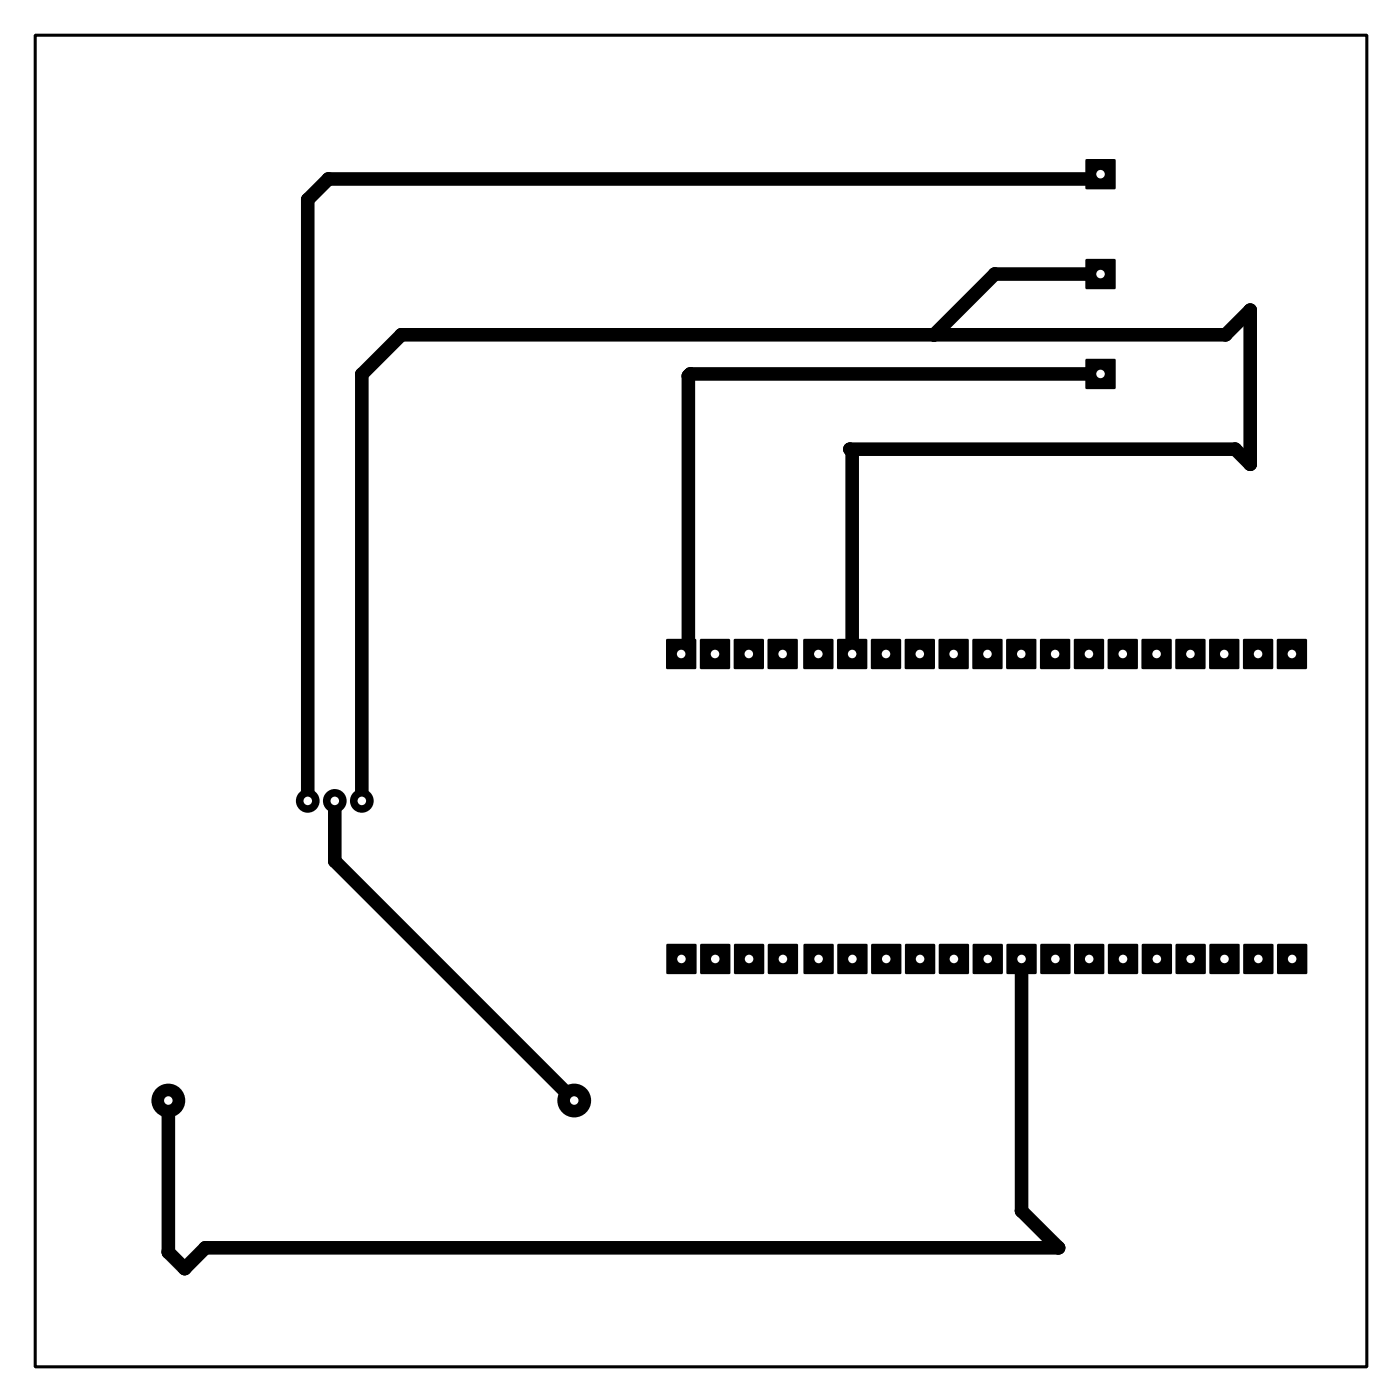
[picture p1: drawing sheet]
<svg xmlns="http://www.w3.org/2000/svg" width="105mm" height="105mm" viewBox="0 0 105 105" stroke-linecap="round" stroke-linejoin="round" font-family="sans-serif">
<g fill="#000">
<path d="M81.5 12h2.2v2.2h-2.2z" fill-rule="evenodd"/>
<path d="M81.5 19.5h2.2v2.2h-2.2z" fill-rule="evenodd"/>
<path d="M81.5 27h2.2v2.2h-2.2z" fill-rule="evenodd"/>
<path d="M50 48h2.3v2.2h-2.3z" fill-rule="evenodd"/>
<path d="M52.6 48h2.2v2.2h-2.2z" fill-rule="evenodd"/>
<path d="M55.1 48h2.2v2.2h-2.2z" fill-rule="evenodd"/>
<path d="M57.7 48h2.2v2.2h-2.2z" fill-rule="evenodd"/>
<path d="M60.3 48h2.3v2.2h-2.3z" fill-rule="evenodd"/>
<path d="M62.9 48h2.2v2.2h-2.2z" fill-rule="evenodd"/>
<path d="M65.4 48h2.2v2.2h-2.2z" fill-rule="evenodd"/>
<path d="M68 48h2.2v2.2h-2.2z" fill-rule="evenodd"/>
<path d="M70.5 48h2.2v2.2h-2.2z" fill-rule="evenodd"/>
<path d="M73 48h2.3v2.2h-2.3z" fill-rule="evenodd"/>
<path d="M75.6 48h2.2v2.2h-2.2z" fill-rule="evenodd"/>
<path d="M78.1 48h2.2v2.2h-2.2z" fill-rule="evenodd"/>
<path d="M80.7 48h2.2v2.2h-2.2z" fill-rule="evenodd"/>
<path d="M83.2 48h2.2v2.2h-2.2z" fill-rule="evenodd"/>
<path d="M85.7 48h2.3v2.2h-2.3z" fill-rule="evenodd"/>
<path d="M88.3 48h2.2v2.2h-2.2z" fill-rule="evenodd"/>
<path d="M90.8 48h2.2v2.2h-2.2z" fill-rule="evenodd"/>
<path d="M93.4 48h2.2v2.2h-2.2z" fill-rule="evenodd"/>
<path d="M95.9 48h2.2v2.2h-2.2z" fill-rule="evenodd"/>
<path d="M50.1 70.9h2.2v2.2h-2.2z" fill-rule="evenodd"/>
<path d="M52.6 70.9h2.2v2.2h-2.2z" fill-rule="evenodd"/>
<path d="M55.1 70.9h2.3v2.2h-2.3z" fill-rule="evenodd"/>
<path d="M57.7 70.9h2.2v2.2h-2.2z" fill-rule="evenodd"/>
<path d="M60.4 70.9h2.2v2.2h-2.2z" fill-rule="evenodd"/>
<path d="M62.9 70.9h2.2v2.2h-2.2z" fill-rule="evenodd"/>
<path d="M65.4 70.9h2.3v2.2h-2.3z" fill-rule="evenodd"/>
<path d="M68 70.9h2.2v2.2h-2.2z" fill-rule="evenodd"/>
<path d="M70.5 70.9h2.2v2.2h-2.2z" fill-rule="evenodd"/>
<path d="M73.1 70.9h2.2v2.2h-2.2z" fill-rule="evenodd"/>
<path d="M75.6 70.9h2.2v2.2h-2.2z" fill-rule="evenodd"/>
<path d="M78.1 70.9h2.3v2.2h-2.3z" fill-rule="evenodd"/>
<path d="M80.7 70.9h2.2v2.2h-2.2z" fill-rule="evenodd"/>
<path d="M83.2 70.9h2.2v2.2h-2.2z" fill-rule="evenodd"/>
<path d="M85.8 70.9h2.2v2.2h-2.2z" fill-rule="evenodd"/>
<path d="M88.3 70.9h2.2v2.2h-2.2z" fill-rule="evenodd"/>
<path d="M90.8 70.9h2.3v2.2h-2.3z" fill-rule="evenodd"/>
<path d="M93.4 70.9h2.2v2.2h-2.2z" fill-rule="evenodd"/>
<path d="M95.9 70.9h2.2v2.2h-2.2z" fill-rule="evenodd"/>
<circle cx="23.1" cy="15" r=".51"/>
<circle cx="24.7" cy="13.4" r=".51"/>
<circle cx="82.3" cy="13.4" r=".51"/>
<circle cx="27.2" cy="28.1" r=".51"/>
<circle cx="30.1" cy="25.1" r=".51"/>
<circle cx="51.7" cy="28.2" r=".51"/>
<circle cx="51.8" cy="28.1" r=".51"/>
<circle cx="63.8" cy="33.7" r=".51"/>
<circle cx="64" cy="33.9" r=".51"/>
<circle cx="70.1" cy="25.1" r=".51"/>
<circle cx="74.7" cy="20.6" r=".51"/>
<circle cx="92" cy="25.1" r=".51"/>
<circle cx="92.7" cy="33.7" r=".51"/>
<circle cx="93.9" cy="34.9" r=".51"/>
<circle cx="93.9" cy="23.3" r=".51"/>
<circle cx="51.7" cy="48.6" r=".51"/>
<circle cx="23.1" cy="60.1" r=".89"/>
<circle cx="23.1" cy="60.1" r=".76"/>
<circle cx="25.1" cy="60.1" r=".89"/>
<circle cx="25.1" cy="64.7" r=".51"/>
<circle cx="27.2" cy="60.1" r=".89"/>
<circle cx="12.6" cy="82.6" r="1.27"/>
<circle cx="12.6" cy="94" r=".51"/>
<circle cx="13.9" cy="95.3" r=".51"/>
<circle cx="15.4" cy="93.7" r=".51"/>
<circle cx="43.1" cy="82.6" r="1.27"/>
<circle cx="76.7" cy="90.9" r=".51"/>
<circle cx="79.5" cy="93.7" r=".51"/>
</g>
<path d="M2.6 2.6h100v100h-100z" fill="none" stroke="#000" stroke-width=".2"/>
<path d="M82.6 13.1l-.3 .3h-57.6l-1.6 1.6v45.1M82.6 20.6h-7.9l-4.6 4.5M82.6 28.1h-30.8l-.1 .1v20.4l-.6 .5M64 49.1v-15.2l-.2-.2h28.9l1.2 1.2v-11.6l-1.9 1.8h-61.9l-2.9 3v32M25.1 60.1v4.6l18 17.9M76.7 72v18.9l2.8 2.8h-64.1l-1.5 1.6-1.3-1.3v-11.4" fill="none" stroke="#000" stroke-width="1"/>
<circle cx="23.1" cy="60.1" r=".32" fill="#fff"/>
<circle cx="25.1" cy="60.1" r=".76" fill="#000"/>
<circle cx="25.1" cy="60.1" r=".32" fill="#fff"/>
<circle cx="27.2" cy="60.1" r=".76" fill="#000"/>
<circle cx="27.2" cy="60.1" r=".32" fill="#fff"/>
<circle cx="12.6" cy="82.6" r="1.14" fill="#000"/>
<circle cx="12.6" cy="82.6" r=".32" fill="#fff"/>
<circle cx="43.1" cy="82.6" r="1.14" fill="#000"/>
<circle cx="43.1" cy="82.6" r=".32" fill="#fff"/>
<path d="M96 48.1h2v2h-2z" fill="#000"/>
<circle cx="97" cy="49.1" r=".32" fill="#fff"/>
<path d="M93.5 48.1h2v2h-2z" fill="#000"/>
<circle cx="94.5" cy="49.1" r=".32" fill="#fff"/>
<path d="M90.9 48.1h2v2h-2z" fill="#000"/>
<circle cx="91.9" cy="49.1" r=".32" fill="#fff"/>
<path d="M88.4 48.1h2v2h-2z" fill="#000"/>
<circle cx="89.4" cy="49.1" r=".32" fill="#fff"/>
<path d="M85.8 48.1h2.1v2h-2.1z" fill="#000"/>
<circle cx="86.8" cy="49.1" r=".32" fill="#fff"/>
<path d="M83.3 48.1h2v2h-2z" fill="#000"/>
<circle cx="84.3" cy="49.1" r=".32" fill="#fff"/>
<path d="M80.8 48.1h2v2h-2z" fill="#000"/>
<circle cx="81.8" cy="49.1" r=".32" fill="#fff"/>
<path d="M78.2 48.1h2v2h-2z" fill="#000"/>
<circle cx="79.2" cy="49.1" r=".32" fill="#fff"/>
<path d="M75.7 48.1h2v2h-2z" fill="#000"/>
<circle cx="76.7" cy="49.1" r=".32" fill="#fff"/>
<path d="M73.1 48.1h2.1v2h-2.1z" fill="#000"/>
<circle cx="74.1" cy="49.1" r=".32" fill="#fff"/>
<path d="M70.6 48.1h2v2h-2z" fill="#000"/>
<circle cx="71.6" cy="49.1" r=".32" fill="#fff"/>
<path d="M68.1 48.1h2v2h-2z" fill="#000"/>
<circle cx="69.1" cy="49.1" r=".32" fill="#fff"/>
<path d="M65.5 48.1h2v2h-2z" fill="#000"/>
<circle cx="66.5" cy="49.1" r=".32" fill="#fff"/>
<path d="M63 48.1h2v2h-2z" fill="#000"/>
<circle cx="64" cy="49.1" r=".32" fill="#fff"/>
<path d="M60.4 48.1h2.1v2h-2.1z" fill="#000"/>
<circle cx="61.4" cy="49.1" r=".32" fill="#fff"/>
<path d="M57.8 48.1h2v2h-2z" fill="#000"/>
<circle cx="58.8" cy="49.1" r=".32" fill="#fff"/>
<path d="M55.2 48.1h2v2h-2z" fill="#000"/>
<circle cx="56.2" cy="49.1" r=".32" fill="#fff"/>
<path d="M52.7 48.1h2v2h-2z" fill="#000"/>
<circle cx="53.7" cy="49.1" r=".32" fill="#fff"/>
<path d="M50.1 48.1h2.1v2h-2.1z" fill="#000"/>
<circle cx="51.1" cy="49.1" r=".32" fill="#fff"/>
<path d="M50.2 71h2v2h-2z" fill="#000"/>
<circle cx="51.2" cy="72" r=".32" fill="#fff"/>
<path d="M52.7 71h2v2h-2z" fill="#000"/>
<circle cx="53.7" cy="72" r=".32" fill="#fff"/>
<path d="M55.2 71h2.1v2h-2.1z" fill="#000"/>
<circle cx="56.2" cy="72" r=".32" fill="#fff"/>
<path d="M57.8 71h2v2h-2z" fill="#000"/>
<circle cx="58.8" cy="72" r=".32" fill="#fff"/>
<path d="M60.5 71h2v2h-2z" fill="#000"/>
<circle cx="61.5" cy="72" r=".32" fill="#fff"/>
<path d="M63 71h2v2h-2z" fill="#000"/>
<circle cx="64" cy="72" r=".32" fill="#fff"/>
<path d="M65.5 71h2.1v2h-2.1z" fill="#000"/>
<circle cx="66.5" cy="72" r=".32" fill="#fff"/>
<path d="M68.1 71h2v2h-2z" fill="#000"/>
<circle cx="69.1" cy="72" r=".32" fill="#fff"/>
<path d="M70.6 71h2v2h-2z" fill="#000"/>
<circle cx="71.6" cy="72" r=".32" fill="#fff"/>
<path d="M73.2 71h2v2h-2z" fill="#000"/>
<circle cx="74.2" cy="72" r=".32" fill="#fff"/>
<path d="M75.7 71h2v2h-2z" fill="#000"/>
<circle cx="76.7" cy="72" r=".32" fill="#fff"/>
<path d="M78.2 71h2.1v2h-2.1z" fill="#000"/>
<circle cx="79.2" cy="72" r=".32" fill="#fff"/>
<path d="M80.8 71h2v2h-2z" fill="#000"/>
<circle cx="81.8" cy="72" r=".32" fill="#fff"/>
<path d="M83.3 71h2v2h-2z" fill="#000"/>
<circle cx="84.3" cy="72" r=".32" fill="#fff"/>
<path d="M85.9 71h2v2h-2z" fill="#000"/>
<circle cx="86.9" cy="72" r=".32" fill="#fff"/>
<path d="M88.4 71h2v2h-2z" fill="#000"/>
<circle cx="89.4" cy="72" r=".32" fill="#fff"/>
<path d="M90.9 71h2.1v2h-2.1z" fill="#000"/>
<circle cx="91.9" cy="72" r=".32" fill="#fff"/>
<path d="M93.5 71h2v2h-2z" fill="#000"/>
<circle cx="94.5" cy="72" r=".32" fill="#fff"/>
<path d="M96 71h2v2h-2z" fill="#000"/>
<circle cx="97" cy="72" r=".32" fill="#fff"/>
<path d="M81.6 12.1h2v2h-2z" fill="#000"/>
<circle cx="82.6" cy="13.1" r=".32" fill="#fff"/>
<path d="M81.6 19.6h2v2h-2z" fill="#000"/>
<circle cx="82.6" cy="20.6" r=".32" fill="#fff"/>
<path d="M81.6 27.1h2v2h-2z" fill="#000"/>
<circle cx="82.6" cy="28.1" r=".32" fill="#fff"/>
<path d="M2.6 2.6h100v100h-100z" fill="none" stroke="#000" stroke-width=".2"/>
</svg>
